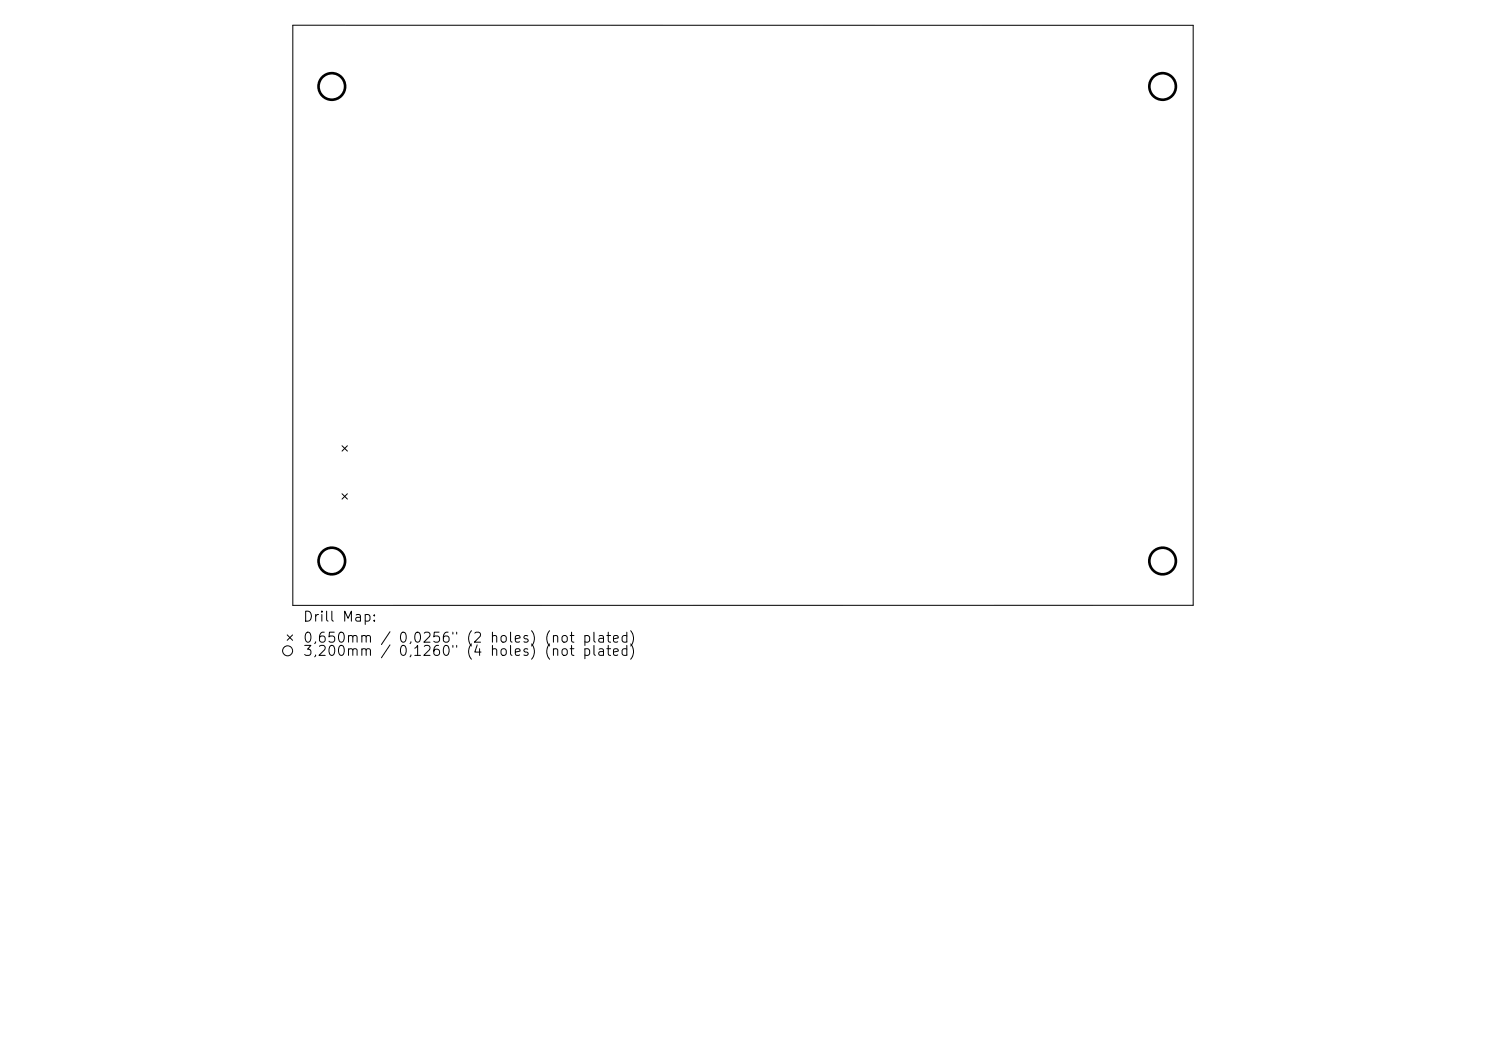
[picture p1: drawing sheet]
<svg xmlns="http://www.w3.org/2000/svg" width="297mm" height="210mm" viewBox="0 0 297 210" stroke-linecap="round" stroke-linejoin="round" font-family="sans-serif">
<defs><g id="words">
<g font-size="2">
<text x="60.4" y="124.7">Drill Map:</text>
<text x="60.4" y="128.9">0,650mm / 0,0256&quot; (2 holes) (not plated)</text>
<text x="60.4" y="131.6">3,200mm / 0,1260&quot; (4 holes) (not plated)</text>
</g>
</g></defs>
<g fill="none" stroke="#000" stroke-width=".2">
<path d="M58.5 5l180 .1v115.8l-180 .1zM68.4 89.1l1 1M68.4 98.7l1 1M69.4 89.1l-1 1M69.4 98.7l-1 1M57.4 126.9l1.1 1M58.5 126.9l-1.1 1"/>
<circle cx="57.5" cy="130" r="1"/>
</g>
<g fill="none" stroke="#000" stroke-width=".53">
<circle cx="66.3" cy="17.3" r="2.65"/>
<circle cx="232.4" cy="17.3" r="2.65"/>
<circle cx="66.3" cy="112.1" r="2.65"/>
<circle cx="232.4" cy="112.1" r="2.65"/>
</g>
<use href="#words"/>
</svg>
